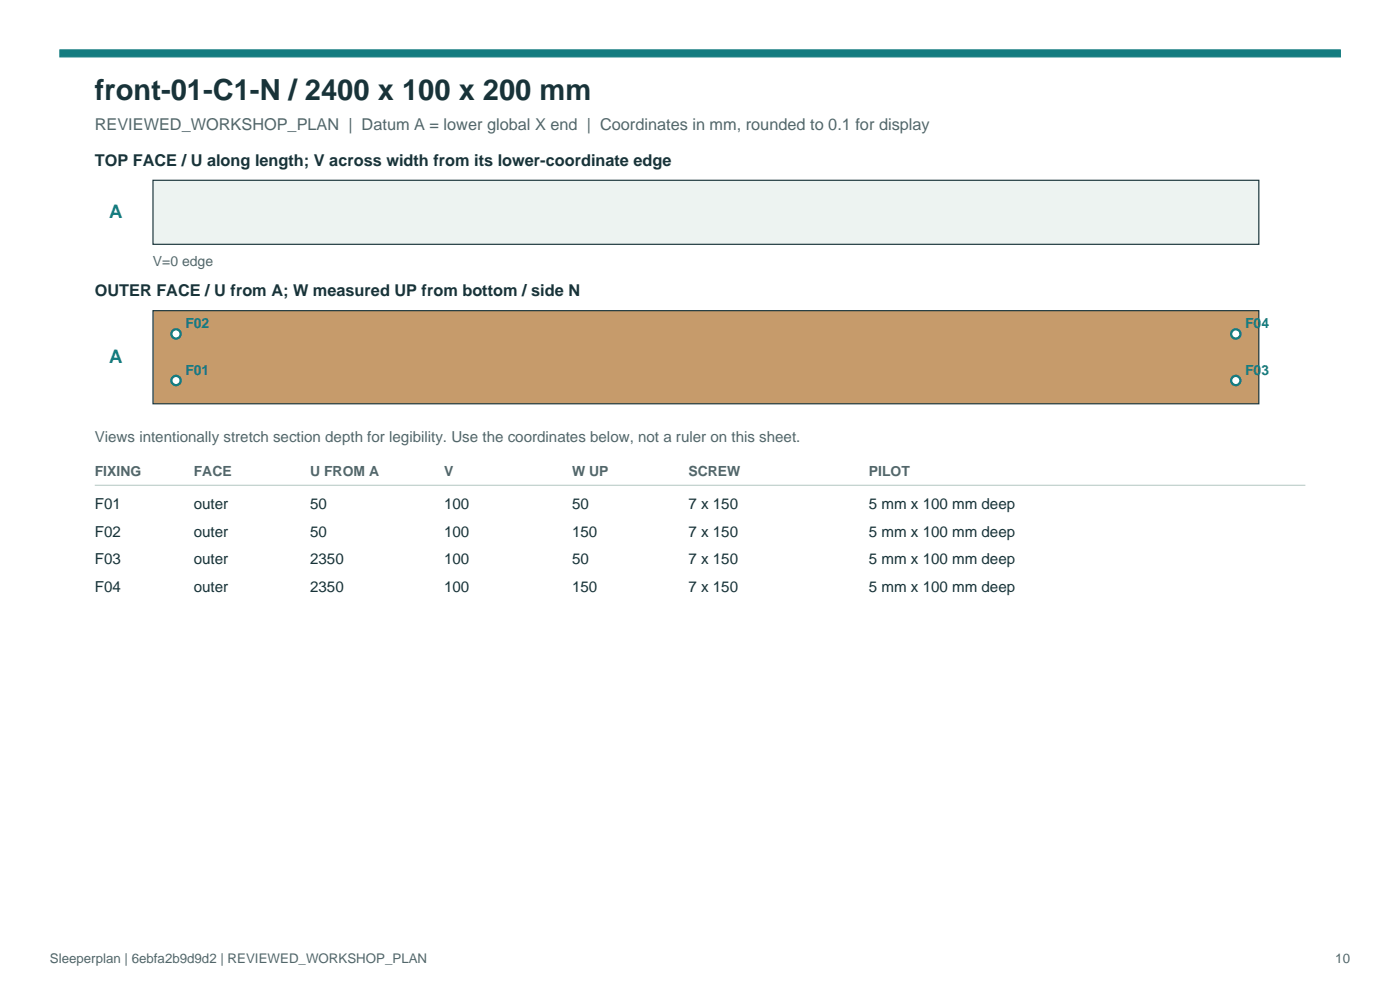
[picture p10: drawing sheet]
<svg xmlns="http://www.w3.org/2000/svg" width="297mm" height="210mm" viewBox="0 0 297 210" stroke-linecap="round" stroke-linejoin="round" font-family="sans-serif">
<defs><g id="words">
<text font-size="6.2" fill="#183339" x="20.1" y="21.2">front-01-C1-N / 2400 x 100 x 200 mm</text>
<g font-size="4" fill="#147c80">
<text x="23.1" y="46.3">A</text>
<text x="23.1" y="77">A</text>
</g>
<text font-size="3.5" fill="#52666a" x="20.1" y="27.6">REVIEWED_WORKSHOP_PLAN | Datum A = lower global X end | Coordinates in mm, rounded to 0.1 for display</text>
<g font-size="3.5" fill="#183339">
<text x="20.1" y="35.3">TOP FACE / U along length; V across width from its lower-coordinate edge</text>
<text x="20.1" y="62.7">OUTER FACE / U from A; W measured UP from bottom / side N</text>
</g>
<text font-size="3.2" fill="#52666a" x="20.1" y="93.8">Views intentionally stretch section depth for legibility. Use the coordinates below, not a ruler on this sheet.</text>
<g font-size="3.2" fill="#183339">
<text x="20.1" y="107.9">F01</text>
<text x="41.1" y="107.9">outer</text>
<text x="65.8" y="107.9">50</text>
<text x="94.2" y="107.9">100</text>
<text x="121.4" y="107.9">50</text>
<text x="146" y="107.9">7 x 150</text>
<text x="184.3" y="107.9">5 mm x 100 mm deep</text>
<text x="20.1" y="113.8">F02</text>
<text x="41.1" y="113.8">outer</text>
<text x="65.8" y="113.8">50</text>
<text x="94.2" y="113.8">100</text>
<text x="121.4" y="113.8">150</text>
<text x="146" y="113.8">7 x 150</text>
<text x="184.3" y="113.8">5 mm x 100 mm deep</text>
<text x="20.1" y="119.7">F03</text>
<text x="41.1" y="119.7">outer</text>
<text x="65.8" y="119.7">2350</text>
<text x="94.2" y="119.7">100</text>
<text x="121.4" y="119.7">50</text>
<text x="146" y="119.7">7 x 150</text>
<text x="184.3" y="119.7">5 mm x 100 mm deep</text>
<text x="20.1" y="125.7">F04</text>
<text x="41.1" y="125.7">outer</text>
<text x="65.8" y="125.7">2350</text>
<text x="94.2" y="125.7">100</text>
<text x="121.4" y="125.7">150</text>
<text x="146" y="125.7">7 x 150</text>
<text x="184.3" y="125.7">5 mm x 100 mm deep</text>
</g>
<g font-size="3" fill="#52666a">
<text x="32.5" y="56.5">V=0 edge</text>
<text x="20.1" y="101">FIXING</text>
<text x="41.1" y="101">FACE</text>
<text x="65.8" y="101">U FROM A</text>
<text x="94.2" y="101">V</text>
<text x="121.4" y="101">W UP</text>
<text x="146" y="101">SCREW</text>
<text x="184.3" y="101">PILOT</text>
</g>
<g font-size="3" fill="#147c80">
<text x="39.3" y="69.6">F02</text>
<text x="264.1" y="69.6">F04</text>
<text x="39.3" y="79.5">F01</text>
<text x="264.1" y="79.5">F03</text>
</g>
<g font-size="2.8" fill="#52666a">
<text x="10.6" y="204.4">Sleeperplan | 6ebfa2b9d9d2 | REVIEWED_WORKSHOP_PLAN</text>
<text x="283.3" y="204.4">10</text>
</g>
</g></defs>
<path d="M12.7 10.6h271.6v1.5h-271.6z" fill-rule="evenodd" fill="#147c80" stroke="#147c80" stroke-width=".25"/>
<path d="M32.5 38.2h234.6v13.6h-234.6z" fill-rule="evenodd" fill="#edf3f1" stroke="#183339" stroke-width=".25"/>
<path d="M32.5 65.9h234.6v19.8h-234.6z" fill-rule="evenodd" fill="#c69b6b" stroke="#183339" stroke-width=".25"/>
<g fill="#fff" stroke="#147c80" stroke-width=".49">
<circle cx="37.3" cy="80.7" r=".99"/>
<circle cx="37.3" cy="70.8" r=".99"/>
<circle cx="262.2" cy="80.7" r=".99"/>
<circle cx="262.2" cy="70.8" r=".99"/>
</g>
<path d="M20.1 102.9h256.8" fill="none" stroke="#bdceca" stroke-width=".25"/>
<use href="#words"/>
</svg>
